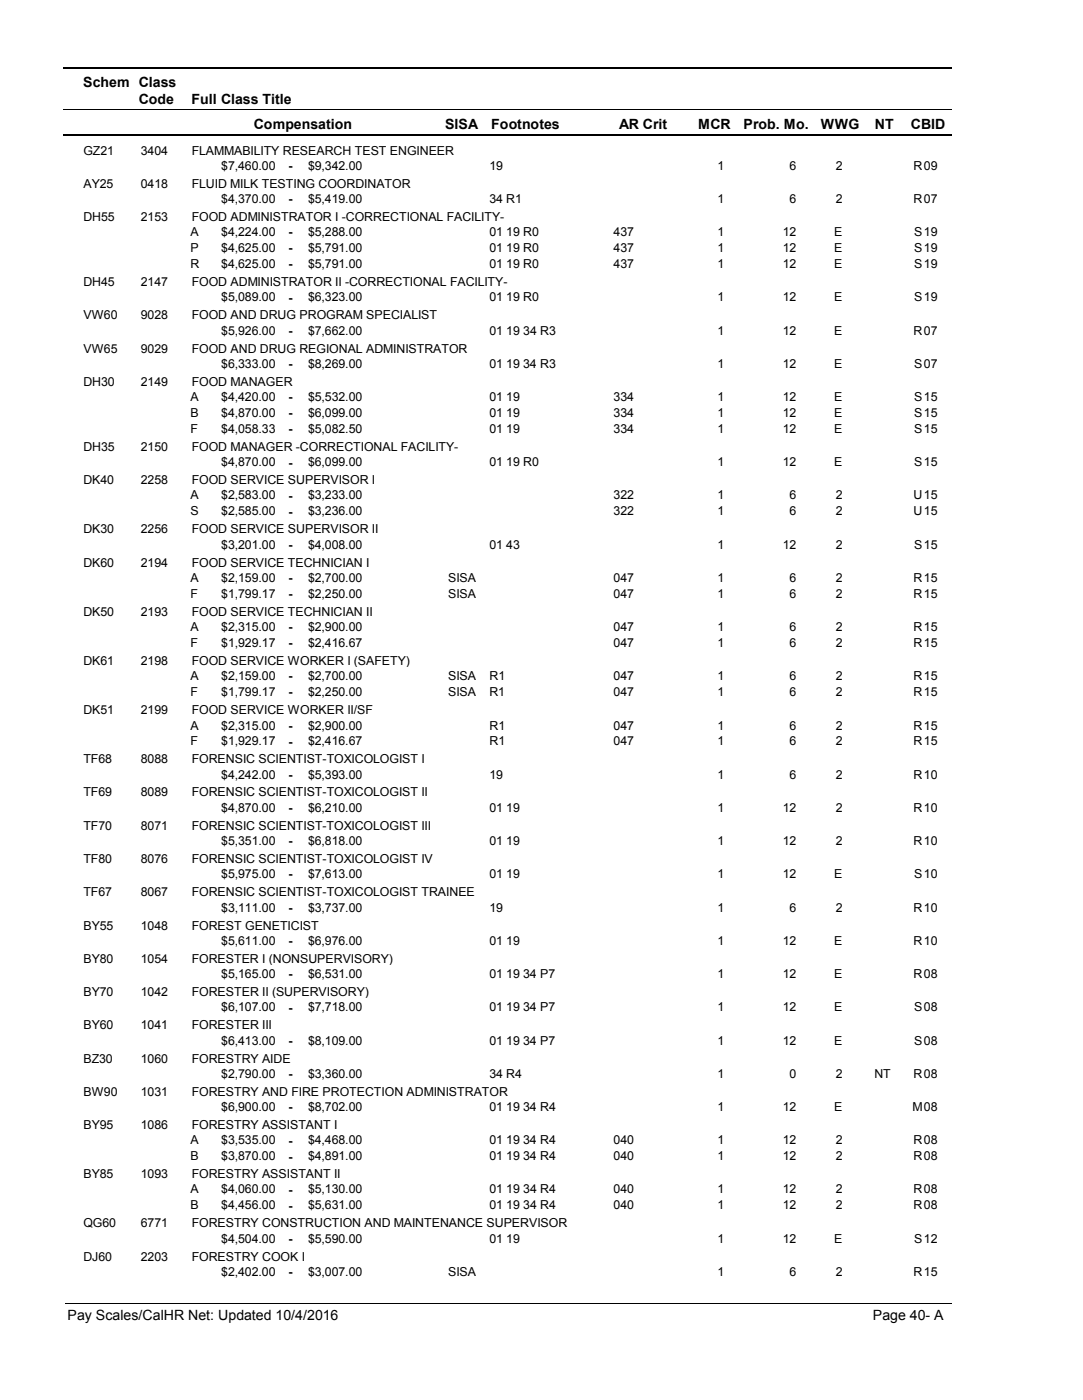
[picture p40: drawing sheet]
<svg xmlns="http://www.w3.org/2000/svg" width="216mm" height="279mm" viewBox="0 0 216 279" stroke-linecap="round" stroke-linejoin="round" font-family="sans-serif">
<defs><g id="words">
<g font-size="2.8">
<text x="16.6" y="17.3">Schem Class</text>
<text x="27.7" y="20.7">Code</text>
<text x="38.2" y="20.7">Full Class Title</text>
<text x="50.6" y="25.7">Compensation</text>
<text x="88.7" y="25.7">SISA</text>
<text x="98" y="25.7">Footnotes</text>
<text x="123.5" y="25.7">AR Crit</text>
<text x="139.2" y="25.7">MCR</text>
<text x="148.3" y="25.7">Prob. Mo.</text>
<text x="163.7" y="25.7">WWG</text>
<text x="174.5" y="25.7">NT</text>
<text x="181.6" y="25.7">CBID</text>
<text x="13.5" y="263.5">Pay Scales/CalHR Net: Updated 10/4/2016</text>
<text x="174.1" y="263.5">Page 40- A</text>
</g>
<g font-size="2.5">
<text x="16.6" y="30.8">GZ21</text>
<text x="28.1" y="30.8">3404</text>
<text x="38.2" y="30.8">FLAMMABILITY RESEARCH TEST ENGINEER</text>
<text x="44.1" y="33.9">$7,460.00</text>
<text x="57.5" y="33.9">-</text>
<text x="61.4" y="33.9">$9,342.00</text>
<text x="97.6" y="33.9">19</text>
<text x="143.1" y="33.9">1</text>
<text x="157.5" y="33.9">6</text>
<text x="166.6" y="33.9">2</text>
<text x="182.2" y="33.9">R</text>
<text x="184.2" y="33.9">09</text>
<text x="16.6" y="37.5">AY25</text>
<text x="28.1" y="37.5">0418</text>
<text x="38.2" y="37.5">FLUID MILK TESTING COORDINATOR</text>
<text x="44.1" y="40.6">$4,370.00</text>
<text x="57.5" y="40.6">-</text>
<text x="61.4" y="40.6">$5,419.00</text>
<text x="97.6" y="40.6">34 R1</text>
<text x="143.1" y="40.6">1</text>
<text x="157.5" y="40.6">6</text>
<text x="166.6" y="40.6">2</text>
<text x="182.2" y="40.6">R</text>
<text x="184.2" y="40.6">07</text>
<text x="16.6" y="44.1">DH55</text>
<text x="28.1" y="44.1">2153</text>
<text x="38" y="47.2">A</text>
<text x="38.2" y="44.1">FOOD ADMINISTRATOR I -CORRECTIONAL FACILITY-</text>
<text x="44.1" y="47.2">$4,224.00</text>
<text x="57.5" y="47.2">-</text>
<text x="61.4" y="47.2">$5,288.00</text>
<text x="97.6" y="47.2">01 19 R0</text>
<text x="122.4" y="47.2">437</text>
<text x="143.1" y="47.2">1</text>
<text x="156.1" y="47.2">12</text>
<text x="166.3" y="47.2">E</text>
<text x="182.3" y="47.2">S</text>
<text x="184.2" y="47.2">19</text>
<text x="38" y="50.3">P</text>
<text x="38" y="53.5">R</text>
<text x="44.1" y="50.3">$4,625.00</text>
<text x="44.1" y="53.5">$4,625.00</text>
<text x="57.5" y="50.4">-</text>
<text x="57.5" y="53.6">-</text>
<text x="61.4" y="50.3">$5,791.00</text>
<text x="61.4" y="53.5">$5,791.00</text>
<text x="97.6" y="50.3">01 19 R0</text>
<text x="97.6" y="53.5">01 19 R0</text>
<text x="122.4" y="50.3">437</text>
<text x="122.4" y="53.5">437</text>
<text x="143.1" y="50.3">1</text>
<text x="143.1" y="53.5">1</text>
<text x="156.1" y="50.3">12</text>
<text x="156.1" y="53.5">12</text>
<text x="166.3" y="50.3">E</text>
<text x="166.3" y="53.5">E</text>
<text x="182.3" y="50.3">S</text>
<text x="182.3" y="53.5">S</text>
<text x="184.2" y="50.3">19</text>
<text x="184.2" y="53.5">19</text>
<text x="16.6" y="57.1">DH45</text>
<text x="28.1" y="57.1">2147</text>
<text x="38.2" y="57.1">FOOD ADMINISTRATOR II -CORRECTIONAL FACILITY-</text>
<text x="16.6" y="63.8">VW60</text>
<text x="28.1" y="63.8">9028</text>
<text x="38.2" y="63.8">FOOD AND DRUG PROGRAM SPECIALIST</text>
<text x="44.1" y="60.2">$5,089.00</text>
<text x="57.5" y="60.2">-</text>
<text x="61.4" y="60.2">$6,323.00</text>
<text x="97.6" y="60.2">01 19 R0</text>
<text x="143.1" y="60.2">1</text>
<text x="156.1" y="60.2">12</text>
<text x="166.3" y="60.2">E</text>
<text x="182.3" y="60.2">S</text>
<text x="184.2" y="60.2">19</text>
<text x="16.6" y="70.4">VW65</text>
<text x="28.1" y="70.4">9029</text>
<text x="38.2" y="70.4">FOOD AND DRUG REGIONAL ADMINISTRATOR</text>
<text x="44.1" y="66.8">$5,926.00</text>
<text x="57.5" y="66.9">-</text>
<text x="61.4" y="66.8">$7,662.00</text>
<text x="97.6" y="66.8">01 19 34 R3</text>
<text x="143.1" y="66.8">1</text>
<text x="156.1" y="66.8">12</text>
<text x="166.3" y="66.8">E</text>
<text x="182.2" y="66.8">R</text>
<text x="184.2" y="66.8">07</text>
<text x="16.6" y="77">DH30</text>
<text x="28.1" y="77">2149</text>
<text x="38.2" y="77">FOOD MANAGER</text>
<text x="44.1" y="73.4">$6,333.00</text>
<text x="57.5" y="73.5">-</text>
<text x="61.4" y="73.4">$8,269.00</text>
<text x="97.6" y="73.4">01 19 34 R3</text>
<text x="143.1" y="73.4">1</text>
<text x="156.1" y="73.4">12</text>
<text x="166.3" y="73.4">E</text>
<text x="182.3" y="73.4">S</text>
<text x="184.2" y="73.4">07</text>
<text x="38" y="80.1">A</text>
<text x="38" y="83.3">B</text>
<text x="44.1" y="80.1">$4,420.00</text>
<text x="44.1" y="83.3">$4,870.00</text>
<text x="57.5" y="80.1">-</text>
<text x="57.5" y="83.3">-</text>
<text x="61.4" y="80.1">$5,532.00</text>
<text x="61.4" y="83.3">$6,099.00</text>
<text x="97.6" y="80.1">01 19</text>
<text x="97.6" y="83.3">01 19</text>
<text x="122.4" y="80.1">334</text>
<text x="122.4" y="83.3">334</text>
<text x="143.1" y="80.1">1</text>
<text x="143.1" y="83.3">1</text>
<text x="156.1" y="80.1">12</text>
<text x="156.1" y="83.3">12</text>
<text x="166.3" y="80.1">E</text>
<text x="166.3" y="83.3">E</text>
<text x="182.3" y="80.1">S</text>
<text x="182.3" y="83.3">S</text>
<text x="184.2" y="80.1">15</text>
<text x="184.2" y="83.3">15</text>
<text x="38" y="86.4">F</text>
<text x="44.1" y="86.4">$4,058.33</text>
<text x="57.5" y="86.5">-</text>
<text x="61.4" y="86.4">$5,082.50</text>
<text x="97.6" y="86.4">01 19</text>
<text x="122.4" y="86.4">334</text>
<text x="143.1" y="86.4">1</text>
<text x="156.1" y="86.4">12</text>
<text x="166.3" y="86.4">E</text>
<text x="182.3" y="86.4">S</text>
<text x="184.2" y="86.4">15</text>
<text x="16.6" y="90">DH35</text>
<text x="28.1" y="90">2150</text>
<text x="38.2" y="90">FOOD MANAGER -CORRECTIONAL FACILITY-</text>
<text x="44.1" y="93.1">$4,870.00</text>
<text x="57.5" y="93.1">-</text>
<text x="61.4" y="93.1">$6,099.00</text>
<text x="97.6" y="93.1">01 19 R0</text>
<text x="143.1" y="93.1">1</text>
<text x="156.1" y="93.1">12</text>
<text x="166.3" y="93.1">E</text>
<text x="182.3" y="93.1">S</text>
<text x="184.2" y="93.1">15</text>
<text x="16.6" y="96.7">DK40</text>
<text x="28.1" y="96.7">2258</text>
<text x="38" y="99.7">A</text>
<text x="38.2" y="96.7">FOOD SERVICE SUPERVISOR I</text>
<text x="44.1" y="99.7">$2,583.00</text>
<text x="57.5" y="99.7">-</text>
<text x="61.4" y="99.7">$3,233.00</text>
<text x="122.4" y="99.7">322</text>
<text x="143.1" y="99.7">1</text>
<text x="157.5" y="99.7">6</text>
<text x="166.6" y="99.7">2</text>
<text x="182.2" y="99.7">U</text>
<text x="184.2" y="99.7">15</text>
<text x="16.6" y="106.5">DK30</text>
<text x="28.1" y="106.5">2256</text>
<text x="38" y="102.9">S</text>
<text x="38.2" y="106.5">FOOD SERVICE SUPERVISOR II</text>
<text x="44.1" y="102.9">$2,585.00</text>
<text x="57.5" y="102.9">-</text>
<text x="61.4" y="102.9">$3,236.00</text>
<text x="122.4" y="102.9">322</text>
<text x="143.1" y="102.9">1</text>
<text x="157.5" y="102.9">6</text>
<text x="166.6" y="102.9">2</text>
<text x="182.2" y="102.9">U</text>
<text x="184.2" y="102.9">15</text>
<text x="16.6" y="113.1">DK60</text>
<text x="28.1" y="113.1">2194</text>
<text x="38.2" y="113.1">FOOD SERVICE TECHNICIAN I</text>
<text x="44.1" y="109.5">$3,201.00</text>
<text x="57.5" y="109.6">-</text>
<text x="61.4" y="109.5">$4,008.00</text>
<text x="97.6" y="109.5">01 43</text>
<text x="143.1" y="109.5">1</text>
<text x="156.1" y="109.5">12</text>
<text x="166.6" y="109.5">2</text>
<text x="182.3" y="109.5">S</text>
<text x="184.2" y="109.5">15</text>
<text x="38" y="116.2">A</text>
<text x="38" y="119.3">F</text>
<text x="44.1" y="116.2">$2,159.00</text>
<text x="44.1" y="119.3">$1,799.17</text>
<text x="57.5" y="116.2">-</text>
<text x="57.5" y="119.4">-</text>
<text x="61.4" y="116.2">$2,700.00</text>
<text x="61.4" y="119.3">$2,250.00</text>
<text x="89.4" y="116.2">SISA</text>
<text x="89.4" y="119.3">SISA</text>
<text x="122.4" y="116.2">047</text>
<text x="122.4" y="119.3">047</text>
<text x="143.1" y="116.2">1</text>
<text x="143.1" y="119.3">1</text>
<text x="157.5" y="116.2">6</text>
<text x="157.5" y="119.3">6</text>
<text x="166.6" y="116.2">2</text>
<text x="166.6" y="119.3">2</text>
<text x="182.2" y="116.2">R</text>
<text x="182.2" y="119.3">R</text>
<text x="184.2" y="116.2">15</text>
<text x="184.2" y="119.3">15</text>
<text x="16.6" y="122.9">DK50</text>
<text x="28.1" y="122.9">2193</text>
<text x="38" y="126">A</text>
<text x="38.2" y="122.9">FOOD SERVICE TECHNICIAN II</text>
<text x="44.1" y="126">$2,315.00</text>
<text x="57.5" y="126">-</text>
<text x="61.4" y="126">$2,900.00</text>
<text x="122.4" y="126">047</text>
<text x="143.1" y="126">1</text>
<text x="157.5" y="126">6</text>
<text x="166.6" y="126">2</text>
<text x="182.2" y="126">R</text>
<text x="184.2" y="126">15</text>
<text x="38" y="129.1">F</text>
<text x="44.1" y="129.1">$1,929.17</text>
<text x="57.5" y="129.2">-</text>
<text x="61.4" y="129.1">$2,416.67</text>
<text x="122.4" y="129.1">047</text>
<text x="143.1" y="129.1">1</text>
<text x="157.5" y="129.1">6</text>
<text x="166.6" y="129.1">2</text>
<text x="182.2" y="129.1">R</text>
<text x="184.2" y="129.1">15</text>
<text x="16.6" y="132.7">DK61</text>
<text x="28.1" y="132.7">2198</text>
<text x="38" y="135.8">A</text>
<text x="38.2" y="132.7">FOOD SERVICE WORKER I (SAFETY)</text>
<text x="44.1" y="135.8">$2,159.00</text>
<text x="57.5" y="135.8">-</text>
<text x="61.4" y="135.8">$2,700.00</text>
<text x="89.4" y="135.8">SISA</text>
<text x="97.6" y="135.8">R1</text>
<text x="122.4" y="135.8">047</text>
<text x="143.1" y="135.8">1</text>
<text x="157.5" y="135.8">6</text>
<text x="166.6" y="135.8">2</text>
<text x="182.2" y="135.8">R</text>
<text x="184.2" y="135.8">15</text>
<text x="16.6" y="142.5">DK51</text>
<text x="28.1" y="142.5">2199</text>
<text x="38" y="139">F</text>
<text x="38.2" y="142.5">FOOD SERVICE WORKER II/SF</text>
<text x="44.1" y="139">$1,799.17</text>
<text x="57.5" y="139">-</text>
<text x="61.4" y="139">$2,250.00</text>
<text x="89.4" y="139">SISA</text>
<text x="97.6" y="139">R1</text>
<text x="122.4" y="139">047</text>
<text x="143.1" y="139">1</text>
<text x="157.5" y="139">6</text>
<text x="166.6" y="139">2</text>
<text x="182.2" y="139">R</text>
<text x="184.2" y="139">15</text>
<text x="38" y="145.6">A</text>
<text x="38" y="148.8">F</text>
<text x="44.1" y="145.6">$2,315.00</text>
<text x="44.1" y="148.8">$1,929.17</text>
<text x="57.5" y="145.6">-</text>
<text x="57.5" y="148.8">-</text>
<text x="61.4" y="145.6">$2,900.00</text>
<text x="61.4" y="148.8">$2,416.67</text>
<text x="97.6" y="145.6">R1</text>
<text x="97.6" y="148.8">R1</text>
<text x="122.4" y="145.6">047</text>
<text x="122.4" y="148.8">047</text>
<text x="143.1" y="145.6">1</text>
<text x="143.1" y="148.8">1</text>
<text x="157.5" y="145.6">6</text>
<text x="157.5" y="148.8">6</text>
<text x="166.6" y="145.6">2</text>
<text x="166.6" y="148.8">2</text>
<text x="182.2" y="145.6">R</text>
<text x="182.2" y="148.8">R</text>
<text x="184.2" y="145.6">15</text>
<text x="184.2" y="148.8">15</text>
<text x="16.6" y="152.4">TF68</text>
<text x="28.1" y="152.4">8088</text>
<text x="38.2" y="152.4">FORENSIC SCIENTIST-TOXICOLOGIST I</text>
<text x="44.1" y="155.4">$4,242.00</text>
<text x="57.5" y="155.4">-</text>
<text x="61.4" y="155.4">$5,393.00</text>
<text x="97.6" y="155.4">19</text>
<text x="143.1" y="155.4">1</text>
<text x="157.5" y="155.4">6</text>
<text x="166.6" y="155.4">2</text>
<text x="182.2" y="155.4">R</text>
<text x="184.2" y="155.4">10</text>
<text x="16.6" y="159">TF69</text>
<text x="28.1" y="159">8089</text>
<text x="38.2" y="159">FORENSIC SCIENTIST-TOXICOLOGIST II</text>
<text x="16.6" y="165.6">TF70</text>
<text x="28.1" y="165.6">8071</text>
<text x="38.2" y="165.6">FORENSIC SCIENTIST-TOXICOLOGIST III</text>
<text x="44.1" y="162">$4,870.00</text>
<text x="57.5" y="162.1">-</text>
<text x="61.4" y="162">$6,210.00</text>
<text x="97.6" y="162">01 19</text>
<text x="143.1" y="162">1</text>
<text x="156.1" y="162">12</text>
<text x="166.6" y="162">2</text>
<text x="182.2" y="162">R</text>
<text x="184.2" y="162">10</text>
<text x="16.6" y="172.3">TF80</text>
<text x="28.1" y="172.3">8076</text>
<text x="38.2" y="172.3">FORENSIC SCIENTIST-TOXICOLOGIST IV</text>
<text x="44.1" y="168.7">$5,351.00</text>
<text x="57.5" y="168.7">-</text>
<text x="61.4" y="168.7">$6,818.00</text>
<text x="97.6" y="168.7">01 19</text>
<text x="143.1" y="168.7">1</text>
<text x="156.1" y="168.7">12</text>
<text x="166.6" y="168.7">2</text>
<text x="182.2" y="168.7">R</text>
<text x="184.2" y="168.7">10</text>
<text x="16.6" y="178.9">TF67</text>
<text x="28.1" y="178.9">8067</text>
<text x="38.2" y="178.9">FORENSIC SCIENTIST-TOXICOLOGIST TRAINEE</text>
<text x="44.1" y="175.3">$5,975.00</text>
<text x="57.5" y="175.3">-</text>
<text x="61.4" y="175.3">$7,613.00</text>
<text x="97.6" y="175.3">01 19</text>
<text x="143.1" y="175.3">1</text>
<text x="156.1" y="175.3">12</text>
<text x="166.3" y="175.3">E</text>
<text x="182.3" y="175.3">S</text>
<text x="184.2" y="175.3">10</text>
<text x="16.6" y="185.5">BY55</text>
<text x="28.1" y="185.5">1048</text>
<text x="38.2" y="185.5">FOREST GENETICIST</text>
<text x="44.1" y="181.9">$3,111.00</text>
<text x="57.5" y="182">-</text>
<text x="61.4" y="181.9">$3,737.00</text>
<text x="97.6" y="181.9">19</text>
<text x="143.1" y="181.9">1</text>
<text x="157.5" y="181.9">6</text>
<text x="166.6" y="181.9">2</text>
<text x="182.2" y="181.9">R</text>
<text x="184.2" y="181.9">10</text>
<text x="44.1" y="188.6">$5,611.00</text>
<text x="57.5" y="188.6">-</text>
<text x="61.4" y="188.6">$6,976.00</text>
<text x="97.6" y="188.6">01 19</text>
<text x="143.1" y="188.6">1</text>
<text x="156.1" y="188.6">12</text>
<text x="166.3" y="188.6">E</text>
<text x="182.2" y="188.6">R</text>
<text x="184.2" y="188.6">10</text>
<text x="16.6" y="192.2">BY80</text>
<text x="28.1" y="192.2">1054</text>
<text x="38.2" y="192.2">FORESTER I (NONSUPERVISORY)</text>
<text x="44.1" y="195.2">$5,165.00</text>
<text x="57.5" y="195.2">-</text>
<text x="61.4" y="195.2">$6,531.00</text>
<text x="97.6" y="195.2">01 19 34 P7</text>
<text x="143.1" y="195.2">1</text>
<text x="156.1" y="195.2">12</text>
<text x="166.3" y="195.2">E</text>
<text x="182.2" y="195.2">R</text>
<text x="184.2" y="195.2">08</text>
<text x="16.6" y="198.8">BY70</text>
<text x="28.1" y="198.8">1042</text>
<text x="38.2" y="198.8">FORESTER II (SUPERVISORY)</text>
<text x="44.1" y="201.9">$6,107.00</text>
<text x="57.5" y="201.9">-</text>
<text x="61.4" y="201.9">$7,718.00</text>
<text x="97.6" y="201.9">01 19 34 P7</text>
<text x="143.1" y="201.9">1</text>
<text x="156.1" y="201.9">12</text>
<text x="166.3" y="201.9">E</text>
<text x="182.3" y="201.9">S</text>
<text x="184.2" y="201.9">08</text>
<text x="16.6" y="205.4">BY60</text>
<text x="28.1" y="205.4">1041</text>
<text x="38.2" y="205.4">FORESTER III</text>
<text x="44.1" y="208.5">$6,413.00</text>
<text x="57.5" y="208.5">-</text>
<text x="61.4" y="208.5">$8,109.00</text>
<text x="97.6" y="208.5">01 19 34 P7</text>
<text x="143.1" y="208.5">1</text>
<text x="156.1" y="208.5">12</text>
<text x="166.3" y="208.5">E</text>
<text x="182.3" y="208.5">S</text>
<text x="184.2" y="208.5">08</text>
<text x="16.6" y="212.1">BZ30</text>
<text x="28.1" y="212.1">1060</text>
<text x="38.2" y="212.1">FORESTRY AIDE</text>
<text x="44.1" y="215.1">$2,790.00</text>
<text x="57.5" y="215.1">-</text>
<text x="61.4" y="215.1">$3,360.00</text>
<text x="97.6" y="215.1">34 R4</text>
<text x="143.1" y="215.1">1</text>
<text x="157.5" y="215.1">0</text>
<text x="166.6" y="215.1">2</text>
<text x="174.4" y="215.1">NT</text>
<text x="182.2" y="215.1">R</text>
<text x="184.2" y="215.1">08</text>
<text x="16.6" y="218.7">BW90</text>
<text x="28.1" y="218.7">1031</text>
<text x="38.2" y="218.7">FORESTRY AND FIRE PROTECTION ADMINISTRATOR</text>
<text x="44.1" y="221.8">$6,900.00</text>
<text x="57.5" y="221.8">-</text>
<text x="61.4" y="221.8">$8,702.00</text>
<text x="97.6" y="221.8">01 19 34 R4</text>
<text x="143.1" y="221.8">1</text>
<text x="156.1" y="221.8">12</text>
<text x="166.3" y="221.8">E</text>
<text x="181.9" y="221.8">M</text>
<text x="184.2" y="221.8">08</text>
<text x="16.6" y="225.3">BY95</text>
<text x="28.1" y="225.3">1086</text>
<text x="38.2" y="225.3">FORESTRY ASSISTANT I</text>
<text x="38" y="228.4">A</text>
<text x="38" y="231.6">B</text>
<text x="44.1" y="228.4">$3,535.00</text>
<text x="44.1" y="231.6">$3,870.00</text>
<text x="57.5" y="228.5">-</text>
<text x="57.5" y="231.6">-</text>
<text x="61.4" y="228.4">$4,468.00</text>
<text x="61.4" y="231.6">$4,891.00</text>
<text x="97.6" y="228.4">01 19 34 R4</text>
<text x="97.6" y="231.6">01 19 34 R4</text>
<text x="122.4" y="228.4">040</text>
<text x="122.4" y="231.6">040</text>
<text x="143.1" y="228.4">1</text>
<text x="143.1" y="231.6">1</text>
<text x="156.1" y="228.4">12</text>
<text x="156.1" y="231.6">12</text>
<text x="166.6" y="228.4">2</text>
<text x="166.6" y="231.6">2</text>
<text x="182.2" y="228.4">R</text>
<text x="182.2" y="231.6">R</text>
<text x="184.2" y="228.4">08</text>
<text x="184.2" y="231.6">08</text>
<text x="16.6" y="235.2">BY85</text>
<text x="28.1" y="235.2">1093</text>
<text x="38" y="238.2">A</text>
<text x="38.2" y="235.2">FORESTRY ASSISTANT II</text>
<text x="44.1" y="238.2">$4,060.00</text>
<text x="57.5" y="238.2">-</text>
<text x="61.4" y="238.2">$5,130.00</text>
<text x="97.6" y="238.2">01 19 34 R4</text>
<text x="122.4" y="238.2">040</text>
<text x="143.1" y="238.2">1</text>
<text x="156.1" y="238.2">12</text>
<text x="166.6" y="238.2">2</text>
<text x="182.2" y="238.2">R</text>
<text x="184.2" y="238.2">08</text>
<text x="16.6" y="245">QG60</text>
<text x="28.1" y="245">6771</text>
<text x="38" y="241.4">B</text>
<text x="38.2" y="245">FORESTRY CONSTRUCTION AND MAINTENANCE SUPERVISOR</text>
<text x="44.1" y="241.4">$4,456.00</text>
<text x="57.5" y="241.4">-</text>
<text x="61.4" y="241.4">$5,631.00</text>
<text x="97.6" y="241.4">01 19 34 R4</text>
<text x="122.4" y="241.4">040</text>
<text x="143.1" y="241.4">1</text>
<text x="156.1" y="241.4">12</text>
<text x="166.6" y="241.4">2</text>
<text x="182.2" y="241.4">R</text>
<text x="184.2" y="241.4">08</text>
<text x="16.6" y="251.6">DJ60</text>
<text x="28.1" y="251.6">2203</text>
<text x="38.2" y="251.6">FORESTRY COOK I</text>
<text x="44.1" y="248">$4,504.00</text>
<text x="57.5" y="248.1">-</text>
<text x="61.4" y="248">$5,590.00</text>
<text x="97.6" y="248">01 19</text>
<text x="143.1" y="248">1</text>
<text x="156.1" y="248">12</text>
<text x="166.3" y="248">E</text>
<text x="182.3" y="248">S</text>
<text x="184.2" y="248">12</text>
<text x="44.1" y="254.7">$2,402.00</text>
<text x="57.5" y="254.7">-</text>
<text x="61.4" y="254.7">$3,007.00</text>
<text x="89.4" y="254.7">SISA</text>
<text x="143.1" y="254.7">1</text>
<text x="157.5" y="254.7">6</text>
<text x="166.6" y="254.7">2</text>
<text x="182.2" y="254.7">R</text>
<text x="184.2" y="254.7">15</text>
</g>
</g></defs>
<path d="M12.7 13.5h177.1" fill="none" stroke="#000" stroke-width=".36"/>
<path d="M12.7 21.9h177.1" fill="none" stroke="#000" stroke-width=".2"/>
<path d="M12.7 27h177.1" fill="none" stroke="#000" stroke-width=".35"/>
<g fill="#fff">
<path d="M40.4 31.3h16.2v3h-16.2z" fill-rule="evenodd"/>
<path d="M183.9 31.3h4.1v3h-4.1z" fill-rule="evenodd"/>
<path d="M40.4 37.9h16.2v3h-16.2z" fill-rule="evenodd"/>
<path d="M183.9 37.9h4.1v3h-4.1z" fill-rule="evenodd"/>
<path d="M40.4 44.6h16.2v2.9h-16.2z" fill-rule="evenodd"/>
<path d="M183.9 44.6h4.1v2.9h-4.1z" fill-rule="evenodd"/>
<path d="M40.4 47.7h16.2v3h-16.2z" fill-rule="evenodd"/>
<path d="M183.9 47.7h4.1v3h-4.1z" fill-rule="evenodd"/>
<path d="M40.4 50.9h16.2v3h-16.2z" fill-rule="evenodd"/>
<path d="M183.9 50.9h4.1v3h-4.1z" fill-rule="evenodd"/>
<path d="M40.4 57.6h16.2v2.9h-16.2z" fill-rule="evenodd"/>
<path d="M183.9 57.6h4.1v2.9h-4.1z" fill-rule="evenodd"/>
<path d="M40.4 64.2h16.2v3h-16.2z" fill-rule="evenodd"/>
<path d="M183.9 64.2h4.1v3h-4.1z" fill-rule="evenodd"/>
<path d="M40.4 70.8h16.2v3h-16.2z" fill-rule="evenodd"/>
<path d="M183.9 70.8h4.1v3h-4.1z" fill-rule="evenodd"/>
<path d="M40.4 77.5h16.2v2.9h-16.2z" fill-rule="evenodd"/>
<path d="M183.9 77.5h4.1v2.9h-4.1z" fill-rule="evenodd"/>
<path d="M40.4 80.6h16.2v3h-16.2z" fill-rule="evenodd"/>
<path d="M183.9 80.6h4.1v3h-4.1z" fill-rule="evenodd"/>
<path d="M40.4 83.8h16.2v3h-16.2z" fill-rule="evenodd"/>
<path d="M183.9 83.8h4.1v3h-4.1z" fill-rule="evenodd"/>
<path d="M40.4 90.5h16.2v3h-16.2z" fill-rule="evenodd"/>
<path d="M183.9 90.5h4.1v3h-4.1z" fill-rule="evenodd"/>
<path d="M40.4 97.1h16.2v3h-16.2z" fill-rule="evenodd"/>
<path d="M183.9 97.1h4.1v3h-4.1z" fill-rule="evenodd"/>
<path d="M40.4 100.3h16.2v2.9h-16.2z" fill-rule="evenodd"/>
<path d="M183.9 100.3h4.1v2.9h-4.1z" fill-rule="evenodd"/>
<path d="M40.4 106.9h16.2v3h-16.2z" fill-rule="evenodd"/>
<path d="M183.9 106.9h4.1v3h-4.1z" fill-rule="evenodd"/>
<path d="M40.4 113.6h16.2v2.9h-16.2z" fill-rule="evenodd"/>
<path d="M183.9 113.6h4.1v2.9h-4.1z" fill-rule="evenodd"/>
<path d="M40.4 116.7h16.2v3h-16.2z" fill-rule="evenodd"/>
<path d="M183.9 116.7h4.1v3h-4.1z" fill-rule="evenodd"/>
<path d="M40.4 123.3h16.2v3h-16.2z" fill-rule="evenodd"/>
<path d="M183.9 123.3h4.1v3h-4.1z" fill-rule="evenodd"/>
<path d="M40.4 126.5h16.2v3h-16.2z" fill-rule="evenodd"/>
<path d="M183.9 126.5h4.1v3h-4.1z" fill-rule="evenodd"/>
<path d="M40.4 133.2h16.2v3h-16.2z" fill-rule="evenodd"/>
<path d="M183.9 133.2h4.1v3h-4.1z" fill-rule="evenodd"/>
<path d="M40.4 136.3h16.2v3h-16.2z" fill-rule="evenodd"/>
<path d="M183.9 136.3h4.1v3h-4.1z" fill-rule="evenodd"/>
<path d="M40.4 143h16.2v3h-16.2z" fill-rule="evenodd"/>
<path d="M183.9 143h4.1v3h-4.1z" fill-rule="evenodd"/>
<path d="M40.4 146.2h16.2v3h-16.2z" fill-rule="evenodd"/>
<path d="M183.9 146.2h4.1v3h-4.1z" fill-rule="evenodd"/>
<path d="M40.4 152.8h16.2v3h-16.2z" fill-rule="evenodd"/>
<path d="M183.9 152.8h4.1v3h-4.1z" fill-rule="evenodd"/>
<path d="M40.4 159.4h16.2v3h-16.2z" fill-rule="evenodd"/>
<path d="M183.9 159.4h4.1v3h-4.1z" fill-rule="evenodd"/>
<path d="M40.4 166.1h16.2v3h-16.2z" fill-rule="evenodd"/>
<path d="M183.9 166.1h4.1v3h-4.1z" fill-rule="evenodd"/>
<path d="M40.4 172.7h16.2v3h-16.2z" fill-rule="evenodd"/>
<path d="M183.9 172.7h4.1v3h-4.1z" fill-rule="evenodd"/>
<path d="M40.4 179.3h16.2v3h-16.2z" fill-rule="evenodd"/>
<path d="M183.9 179.3h4.1v3h-4.1z" fill-rule="evenodd"/>
<path d="M40.4 186h16.2v3h-16.2z" fill-rule="evenodd"/>
<path d="M183.9 186h4.1v3h-4.1z" fill-rule="evenodd"/>
<path d="M40.4 192.6h16.2v3h-16.2z" fill-rule="evenodd"/>
<path d="M183.9 192.6h4.1v3h-4.1z" fill-rule="evenodd"/>
<path d="M40.4 199.2h16.2v3h-16.2z" fill-rule="evenodd"/>
<path d="M183.9 199.2h4.1v3h-4.1z" fill-rule="evenodd"/>
<path d="M40.4 205.9h16.2v3h-16.2z" fill-rule="evenodd"/>
<path d="M183.9 205.9h4.1v3h-4.1z" fill-rule="evenodd"/>
<path d="M40.4 212.5h16.2v3h-16.2z" fill-rule="evenodd"/>
<path d="M183.9 212.5h4.1v3h-4.1z" fill-rule="evenodd"/>
<path d="M40.4 219.2h16.2v2.9h-16.2z" fill-rule="evenodd"/>
<path d="M183.9 219.2h4.1v2.9h-4.1z" fill-rule="evenodd"/>
<path d="M40.4 225.8h16.2v3h-16.2z" fill-rule="evenodd"/>
<path d="M183.9 225.8h4.1v3h-4.1z" fill-rule="evenodd"/>
<path d="M40.4 229h16.2v3h-16.2z" fill-rule="evenodd"/>
<path d="M183.9 229h4.1v3h-4.1z" fill-rule="evenodd"/>
<path d="M40.4 235.6h16.2v3h-16.2z" fill-rule="evenodd"/>
<path d="M183.9 235.6h4.1v3h-4.1z" fill-rule="evenodd"/>
<path d="M40.4 238.8h16.2v2.9h-16.2z" fill-rule="evenodd"/>
<path d="M183.9 238.8h4.1v2.9h-4.1z" fill-rule="evenodd"/>
<path d="M40.4 245.4h16.2v3h-16.2z" fill-rule="evenodd"/>
<path d="M183.9 245.4h4.1v3h-4.1z" fill-rule="evenodd"/>
<path d="M40.4 252.1h16.2v2.9h-16.2z" fill-rule="evenodd"/>
<path d="M183.9 252.1h4.1v2.9h-4.1z" fill-rule="evenodd"/>
</g>
<path d="M13.1 260.1h176.7" fill="none" stroke="#000" stroke-width=".2"/>
<use href="#words"/>
</svg>
